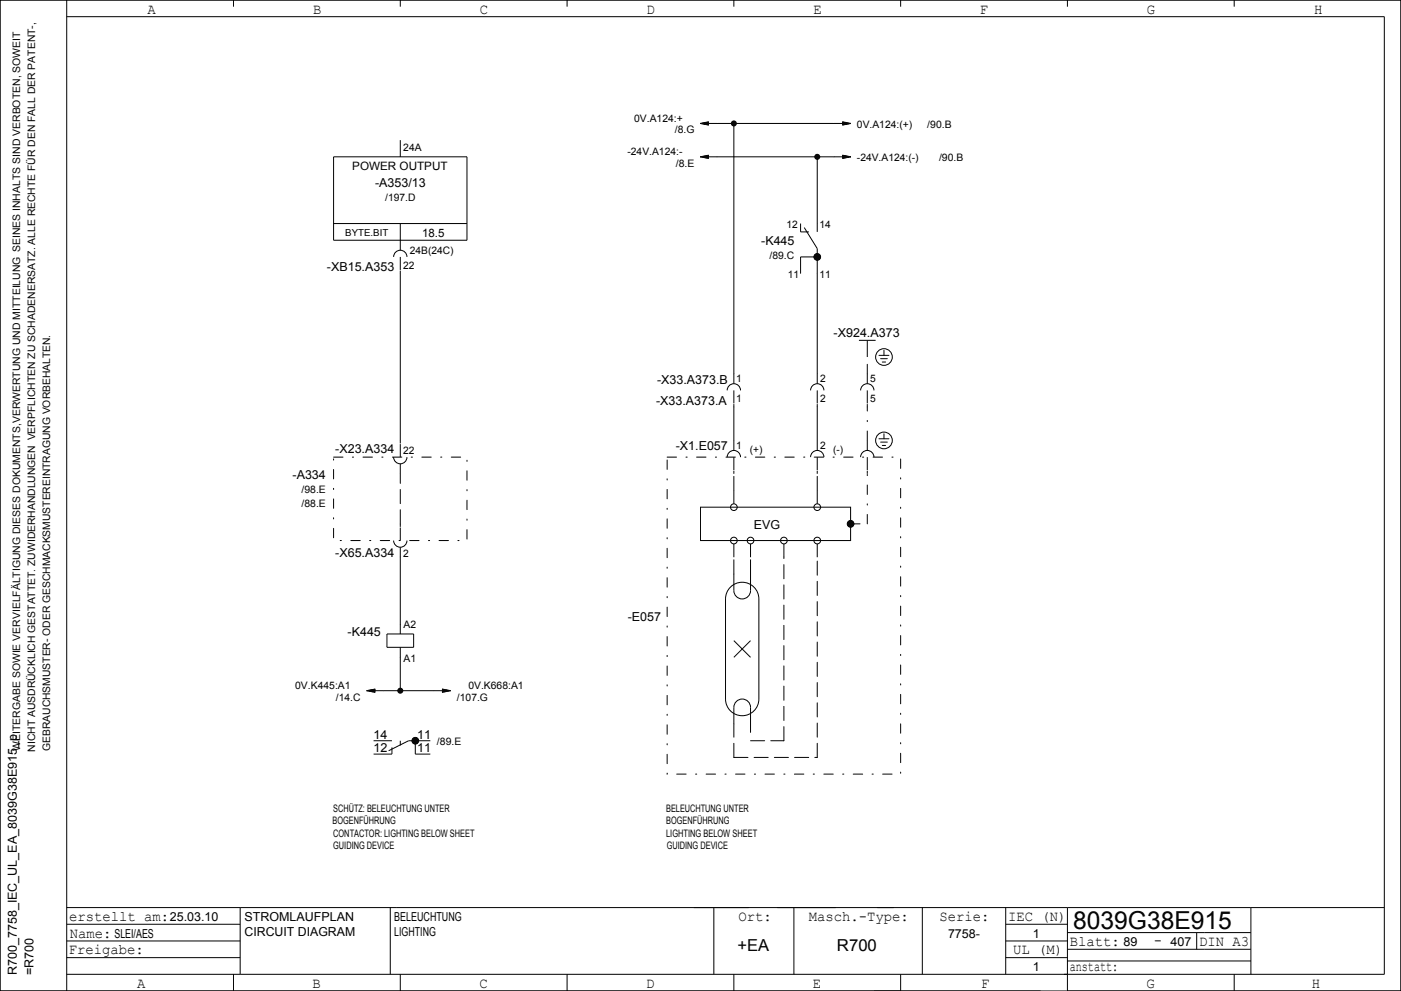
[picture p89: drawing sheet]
<svg xmlns="http://www.w3.org/2000/svg" width="420mm" height="297mm" viewBox="0 0 420 297" stroke-linecap="round" stroke-linejoin="round" font-family="sans-serif">
<defs><g id="words">
<text font-size="7.4" x="321.7" y="278.5">8039G38E915</text>
<g font-size="4.9">
<text x="221" y="285">+EA</text>
<text x="250.9" y="285">R700</text>
</g>
<g font-size="4.4">
<text x="44.3" y="4.2">A</text>
<text x="93.8" y="4.2">B</text>
<text x="143.9" y="4.2">C</text>
<text x="193.9" y="4.2">D</text>
<text x="243.8" y="4.2">E</text>
<text x="293.8" y="4.2">F</text>
<text x="343.8" y="4.2">G</text>
<text x="394" y="4.2">H</text>
<text x="20.7" y="276">erstellt am:</text>
<text x="221.4" y="276">Ort:</text>
<text x="242.5" y="276">Masch.­Type:</text>
<text x="281.6" y="276">Serie:</text>
<text x="302.2" y="276">IEC (N)</text>
<text x="20.9" y="281">Name:</text>
<text x="20.6" y="286">Freigabe:</text>
<text x="303.7" y="286">UL (M)</text>
<text x="320.7" y="283.5">Blatt:</text>
<text x="346" y="283.2">­</text>
<text x="359.5" y="283.5">DIN A3</text>
<text x="320.7" y="291">anstatt:</text>
<text x="41.1" y="296">A</text>
<text x="93.7" y="296">B</text>
<text x="143.7" y="296">C</text>
<text x="193.7" y="296">D</text>
<text x="243.7" y="296">E</text>
<text x="294.1" y="296">F</text>
<text x="343.7" y="296">G</text>
<text x="393.3" y="296">H</text>
</g>
<g font-size="3.7">
<text x="112.4" y="56">­A353/13</text>
<text x="228.2" y="73.5">­K445</text>
<text x="98" y="81.2">­XB15.A353</text>
<text x="249.9" y="101">­X924.A373</text>
<text x="197" y="115">­X33.A373.B</text>
<text x="196.7" y="121.2">­X33.A373.A</text>
<text x="100.5" y="135.8">­X23.A334</text>
<text x="202.6" y="135">­X1.E057</text>
<text x="87.7" y="143.5">­A334</text>
<text x="226" y="158.5">EVG</text>
<text x="100.5" y="167">­X65.A334</text>
<text x="188.2" y="186">­E057</text>
<text x="104.2" y="190.5">­K445</text>
<text x="112" y="221.5">14</text>
<text x="125.1" y="221.5">11</text>
<text x="112" y="225.5">12</text>
<text x="125.1" y="225.5">11</text>
<text x="50.9" y="276">25.03.10</text>
<text x="73.3" y="276">STROMLAUFPLAN</text>
<text x="118.2" y="276">BELEUCHTUNG</text>
<text x="34.3" y="281">SLEI/AES</text>
<text x="73.3" y="280.5">CIRCUIT DIAGRAM</text>
<text x="118.2" y="280.5">LIGHTING</text>
<text x="284.2" y="281">7758­</text>
<text x="309.6" y="281">1</text>
<text x="336.8" y="283.5">89</text>
<text x="350.9" y="283.5">407</text>
<text x="5" y="292.3" transform="rotate(-90 5 292.3)">R700_7758_IEC_UL_EA_8039G38E915_p</text>
<text x="10" y="292.2" transform="rotate(-90 10 292.2)">=R700</text>
<text x="309.6" y="291">1</text>
</g>
<g font-size="3.5">
<text x="105.6" y="50.9">POWER OUTPUT</text>
<text x="126.5" y="70.9">18.5</text>
</g>
<g font-size="3.1">
<text x="190.1" y="36.5">0V.A124:+</text>
<text x="202.3" y="40">/8.G</text>
<text x="256.9" y="38.2">0V.A124:(+)</text>
<text x="278" y="38.2">/90.B</text>
<text x="120.9" y="45.3">24A</text>
<text x="188.1" y="46.5">­24V.A124:­</text>
<text x="202.6" y="50">/8.E</text>
<text x="256.9" y="48.3">­24V.A124:(­)</text>
<text x="281.5" y="48.3">/90.B</text>
<text x="115.5" y="60.4">/197.D</text>
<text x="235.8" y="68.3">12</text>
<text x="245.7" y="68.3">14</text>
<text x="122.9" y="76.3">24B(24C)</text>
<text x="230.7" y="77.6">/89.C</text>
<text x="120.9" y="80.5">22</text>
<text x="236.2" y="83.3">11</text>
<text x="245.7" y="83.3">11</text>
<text x="220.7" y="114.5">1</text>
<text x="245.9" y="114.5">2</text>
<text x="260.9" y="114.5">5</text>
<text x="220.7" y="120.5">1</text>
<text x="245.9" y="120.5">2</text>
<text x="260.9" y="120.5">5</text>
<text x="120.9" y="136">22</text>
<text x="220.7" y="134.5">1</text>
<text x="224.8" y="135.8">(+)</text>
<text x="245.9" y="134.5">2</text>
<text x="249.8" y="135.8">(­)</text>
<text x="90.4" y="147.6">/98.E</text>
<text x="90.4" y="152">/88.E</text>
<text x="120.9" y="167">2</text>
<text x="121" y="188.3">A2</text>
<text x="121" y="198.2">A1</text>
<text x="88.5" y="206.5">0V.K445:A1</text>
<text x="100.7" y="210">/14.C</text>
<text x="137" y="210">/107.G</text>
<text x="140.4" y="206.5">0V.K668:A1</text>
<text x="6" y="225" transform="rotate(-90 6 225)">WEITERGABE SOWIE VERVIELFÄLTIGUNG DIESES DOKUMENTS,VERWERTUNG UND MITTEILUNG SEINES INHALTS SIND VERBOTEN, SOWEIT</text>
<text x="10.5" y="225.3" transform="rotate(-90 10.5 225.3)">NICHT AUSDRÜCKLICH GESTATTET. ZUWIDERHANDLUNGEN VERPFLICHTEN ZU SCHADENERSATZ. ALLE RECHTE FÜR DEN FALL DER PATENT­,</text>
<text x="15" y="225.1" transform="rotate(-90 15 225.1)">GEBRAUCHSMUSTER­ ODER GESCHMACKSMUSTEREINTRAGUNG VORBEHALTEN.</text>
<text x="131" y="223.3">/89.E</text>
<text x="99.9" y="243.3">SCHÜTZ: BELEUCHTUNG UNTER</text>
<text x="199.7" y="243.3">BELEUCHTUNG UNTER</text>
<text x="99.7" y="247">BOGENFÜHRUNG</text>
<text x="99.9" y="250.8">CONTACTOR: LIGHTING BELOW SHEET</text>
<text x="199.7" y="247">BOGENFÜHRUNG</text>
<text x="199.7" y="250.8">LIGHTING BELOW SHEET</text>
<text x="99.9" y="254.5">GUIDING DEVICE</text>
<text x="199.9" y="254.5">GUIDING DEVICE</text>
</g>
<text font-size="2.9" x="103.5" y="70.7">BYTE.BIT</text>
</g></defs>
<path d="M260 112v-5M100 137h40v25h-40zM200 137h70v95h-70zM260 132v-10M255 157h5M260 157v-15" fill="none" stroke="#000" stroke-width=".3" stroke-dasharray="2.8 2.8 .4 2.8"/>
<path d="M120 157v-15M220 147v-5M245 147v-5M220 172v-5M225 172v-5M225 219.5v-2.5M220 227v-10M220 227h25M225 222h10M235 222v-55M245 227v-60" fill="none" stroke="#000" stroke-width=".3" stroke-dasharray="4.2 1.8"/>
<g fill="none" stroke="#000" stroke-width=".3">
<path d="M0 0h420v297h-420zM20 0v297M20 5h395v287h-395M70 0v2M120 0v2M170 0v2M220 0v2M270 0v2M320 0v2M370 0v2M209.9 37h45.2M209.9 37l2.6 .5"/>
<path d="M210.5 36.9h2M210.6 37.1h1.9M211 37.2h1.5M211 36.8h1.5M211.5 37.3h1M211.5 36.7h1M212.1 37.4h.4M212.1 36.6h.4M212.5 36.5l-2.6 .5M220 37v78M252.5 37.4h.4M252.5 37.3h1"/>
<path d="M252.5 37.2h1.5M252.5 37.1h2M252.5 36.9h1.9M252.5 36.8h1.5M252.5 36.7h1M252.5 36.6h.4M252.5 36.5l2.6 .5M255.1 37l-2.6 .5M100 47h40v25h-40zM120 42v5M209.9 47h45.2M209.9 47l2.6 .5"/>
<path d="M210.5 46.9h2M210.6 47.1h1.9M211 47.2h1.5M211 46.8h1.5M211.5 47.3h1M211.5 46.7h1M212.1 47.4h.4M212.1 46.6h.4M212.5 46.5l-2.6 .5M245 47v22.5M252.5 47.4h.4M252.5 47.3h1"/>
<path d="M252.5 47.2h1.5M252.5 47.1h2M252.5 46.9h1.9M252.5 46.8h1.5M252.5 46.7h1M252.5 46.6h.4M252.5 46.5l2.6 .5M255.1 47l-2.6 .5M100 67h40M118 77a2 2 0 0 1 2-2 2 2 0 0 1 2 2M120 67v8M120 77v3.9"/>
<path d="M240 67v2.5h2.5M241.1 68.2l3.9 6.3v40.5M245 77h-5v5M120 81.1v51.8M218 117a2 2 0 0 1 2-2 2 2 0 0 1 2 2M220 117v3.9M243 117a2 2 0 0 1 2-2 2 2 0 0 1 2 2M245 117v3.9M257.5 102h5M258 117a2 2 0 0 1 2-2 2 2 0 0 1 2 2M260 102v5M260 112v3"/>
<path d="M260 117v3.9M263.5 106.5h3M264 107.5h2M264.5 108.5h1M265 105v1.5M118 137a2 2 0 0 0 2 2 2 2 0 0 0 2-2M120 133.1v3.9M120 139v3M218 137a2 2 0 0 1 2-2 2 2 0 0 1 2 2M220 121.1v13.9M220 137v3.9M243 137a2 2 0 0 1 2-2 2 2 0 0 1 2 2"/>
<path d="M245 121.1v13.9M245 137v3.9M258 137a2 2 0 0 1 2-2 2 2 0 0 1 2 2M260 121.1v.9M260 132v3M260 137v3.9M263.5 131.5h3M264 132.5h2M264.5 133.5h1M265 130v1.5M120 157v.9M120 158.1v3.9"/>
<path d="M210 152h45v10h-45zM220 141.1v.9M220 147v4M245 141.1v.9M245 147v4M260 141.1v.9M118 162a2 2 0 0 0 2 2 2 2 0 0 0 2-2M120 164v26M218.7 176.3a5 5 0 0 1 5.5-1.5 5 5 0 0 1 3.3 4.7v30a5 5 0 0 1-5 5 5 5 0 0 1-5-5v-30a5 5 0 0 1 1.2-3.2zM220 172v5a2.5 2.5 0 0 0 2.5 2.5 2.5 2.5 0 0 0 2.5-2.5v-5M220 163v4M225 163v4"/>
<path d="M235 163v4M245 163v4M116 190h8v4h-8zM120 194v13M220 192l5 5M225 192l-5 5M109.9 207h25.2M109.9 207l2.6 .5M110.5 206.9h2M110.6 207.1h1.9M111 207.2h1.5M111 206.8h1.5"/>
<path d="M111.5 207.3h1M111.5 206.7h1M112.1 207.4h.4M112.1 206.6h.4M112.5 206.5l-2.6 .5M132.5 207.4h.4M132.5 207.3h1M132.5 207.2h1.5M132.5 207.1h2M132.5 206.9h1.9M132.5 206.8h1.5M132.5 206.7h1"/>
<path d="M132.5 206.6h.4M132.5 206.5l2.6 .5M135.1 207l-2.6 .5M220 217v-5a2.5 2.5 0 0 1 2.5-2.5 2.5 2.5 0 0 1 2.5 2.5v5M112 222h5.5M117.5 224v2h-5.5M124.5 222v4h4.5M129 222h-6.5l-6 3M20 277h52M20 272h395M72 272v20M117 272v20"/>
<path d="M214 272v20M238 272v20M276.5 272v20M301.5 272v20M301.5 277h18.5M320 272v25h100v-297h-420v297h312M320 279.5h55M358.7 279.5v5M375 272v20M20 287h52M20 282h52M70 292v5"/>
<path d="M120 292v5M170 292v5M220 292v5M270 292v5M301.5 287h18.5M301.5 282h18.5M320 284.5h55M320 288h55M370 292v5"/>
<circle cx="245" cy="77" r="1"/>
<circle cx="245" cy="77" r=".7"/>
<circle cx="245" cy="77" r=".5"/>
<circle cx="245" cy="77" r=".8"/>
<circle cx="245" cy="77" r=".4"/>
<circle cx="245" cy="77" r=".9"/>
<circle cx="245" cy="77" r=".6"/>
<circle cx="245" cy="77" r=".3"/>
<circle cx="245" cy="77" r=".2"/>
<circle cx="245" cy="77" r=".1"/>
<circle cx="265" cy="107" r="2.5"/>
<circle cx="265" cy="132" r="2.5"/>
<circle cx="220" cy="152" r="1"/>
<circle cx="245" cy="152" r="1"/>
<circle cx="255" cy="157" r=".9"/>
<circle cx="255" cy="157" r="1"/>
<circle cx="255" cy="157" r=".4"/>
<circle cx="255" cy="157" r=".6"/>
<circle cx="255" cy="157" r=".7"/>
<circle cx="255" cy="157" r=".8"/>
<circle cx="255" cy="157" r=".3"/>
<circle cx="255" cy="157" r=".5"/>
<circle cx="255" cy="157" r=".1"/>
<circle cx="255" cy="157" r=".2"/>
<circle cx="220" cy="162" r="1"/>
<circle cx="225" cy="162" r="1"/>
<circle cx="235" cy="162" r="1"/>
<circle cx="245" cy="162" r="1"/>
<circle cx="124.5" cy="222" r="1"/>
<circle cx="124.5" cy="222" r=".9"/>
<circle cx="124.5" cy="222" r=".7"/>
<circle cx="124.5" cy="222" r=".8"/>
<circle cx="124.5" cy="222" r=".5"/>
<circle cx="124.5" cy="222" r=".4"/>
<circle cx="124.5" cy="222" r=".6"/>
<circle cx="124.5" cy="222" r=".3"/>
<circle cx="124.5" cy="222" r=".2"/>
<circle cx="124.5" cy="222" r=".1"/>
</g>
<path d="M120 223.4v-1.4" fill="none" stroke="#000" stroke-width=".3" stroke-dasharray="4.2 1.8" stroke-linecap="butt"/>
<g fill="#000">
<circle cx="220" cy="37" r=".9"/>
<circle cx="245" cy="47" r=".9"/>
<circle cx="120" cy="207" r=".9"/>
</g>
<use href="#words"/>
</svg>
